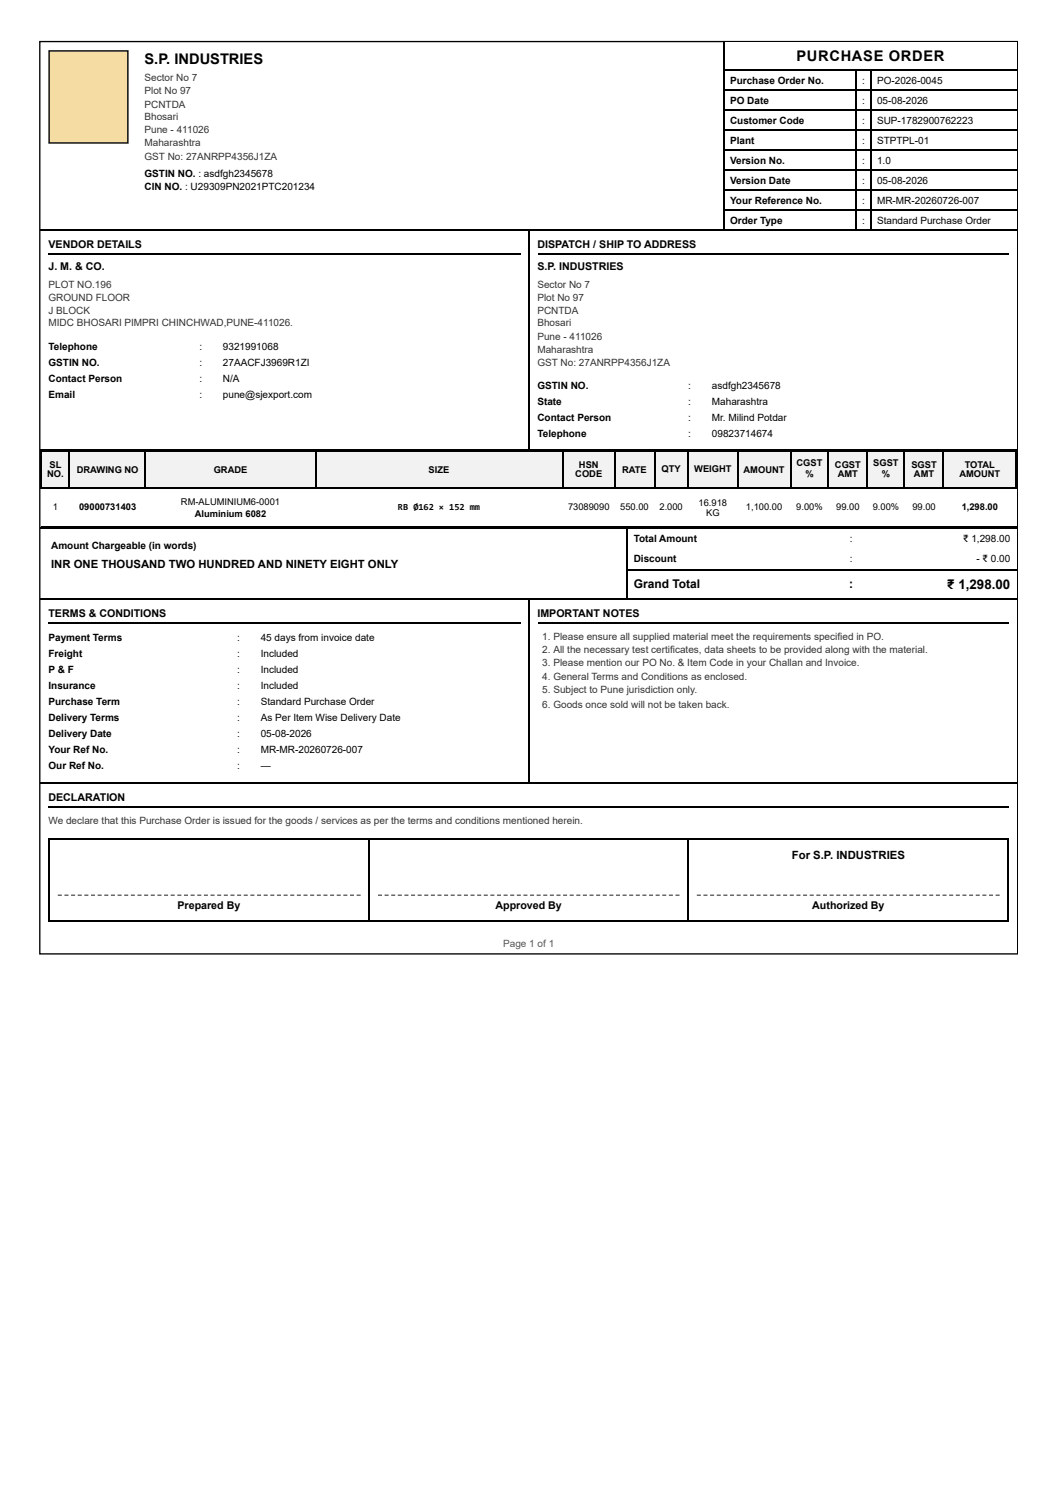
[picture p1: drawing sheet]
<svg xmlns="http://www.w3.org/2000/svg" width="210mm" height="297mm" viewBox="0 0 210 297" stroke-linecap="round" stroke-linejoin="round" font-family="sans-serif">
<defs><g id="words">
<g font-size="2.9">
<text x="28.7" y="12.6">S.P. INDUSTRIES</text>
<text x="158" y="12.1">PURCHASE ORDER</text>
</g>
<text font-size="2.6" x="187.9" y="116.9">₹ 1,298.00</text>
<g font-size="2.4">
<text x="125.7" y="116.6">Grand Total</text>
<text x="168.4" y="116.6">:</text>
</g>
<g font-size="2.2">
<text x="10.1" y="112.6">INR ONE THOUSAND TWO HUNDRED AND NINETY EIGHT ONLY</text>
<text x="157" y="170.3">For S.P. INDUSTRIES</text>
</g>
<g font-size="2.1">
<text x="9.6" y="49.1">VENDOR DETAILS</text>
<text x="9.6" y="53.6">J. M. &amp; CO.</text>
<text x="106.6" y="49.1">DISPATCH / SHIP TO ADDRESS</text>
<text x="106.6" y="53.6">S.P. INDUSTRIES</text>
<text x="9.6" y="122.4">TERMS &amp; CONDITIONS</text>
<text x="106.6" y="122.4">IMPORTANT NOTES</text>
<text x="9.6" y="158.9">DECLARATION</text>
<text x="35.2" y="180.4">Prepared By</text>
<text x="98.3" y="180.4">Approved By</text>
<text x="161.1" y="180.4">Authorized By</text>
</g>
<g font-size="2" fill="#333">
<text x="28.7" y="16.1">Sector No 7</text>
<text x="28.7" y="18.7">Plot No 97</text>
<text x="28.7" y="21.3">PCNTDA</text>
<text x="28.7" y="23.7">Bhosari</text>
<text x="28.7" y="26.4">Pune - 411026</text>
<text x="28.7" y="29">Maharashtra</text>
<text x="28.7" y="31.7">GST No: 27ANRPP4356J1ZA</text>
<text x="9.6" y="57.1">PLOT NO.196</text>
<text x="9.6" y="59.7">GROUND FLOOR</text>
<text x="106.6" y="57.1">Sector No 7</text>
<text x="106.6" y="59.7">Plot No 97</text>
<text x="9.6" y="62.4">J BLOCK</text>
<text x="9.6" y="64.7">MIDC BHOSARI PIMPRI CHINCHWAD,PUNE-411026.</text>
<text x="106.6" y="62.4">PCNTDA</text>
<text x="106.6" y="64.7">Bhosari</text>
<text x="106.6" y="67.4">Pune - 411026</text>
<text x="106.6" y="70">Maharashtra</text>
<text x="106.6" y="72.7">GST No: 27ANRPP4356J1ZA</text>
<text x="107.6" y="126.9">1 . Please ensure all supplied material meet the requirements specified in PO.</text>
<text x="107.6" y="129.6">2. All the necessary test certificates, data sheets to be provided along with the material.</text>
<text x="107.6" y="132.2">3. Please mention our PO No. &amp; Item Code in your Challan and Invoice.</text>
<text x="107.6" y="134.8">4. General Terms and Conditions as enclosed.</text>
<text x="107.6" y="137.5">5. Subject to Pune jurisdiction only.</text>
<text x="107.6" y="140.4">6. Goods once sold will not be taken back.</text>
<text x="9.6" y="163.4">We declare that this Purchase Order is issued for the goods / services as per the terms and conditions mentioned herein.</text>
</g>
<g font-size="2">
<text x="144.8" y="16.6">Purchase Order No.</text>
<text x="171" y="16.6">:</text>
<text x="173.9" y="16.6">PO-2026-0045</text>
<text x="144.8" y="20.5">PO Date</text>
<text x="171" y="20.5">:</text>
<text x="173.9" y="20.5">05-08-2026</text>
<text x="144.8" y="24.5">Customer Code</text>
<text x="144.8" y="28.5">Plant</text>
<text x="171" y="24.5">:</text>
<text x="171" y="28.5">:</text>
<text x="173.9" y="24.5">SUP-1782900762223</text>
<text x="173.9" y="28.5">STPTPL-01</text>
<text x="28.7" y="35.1">GSTIN NO. : asdfgh2345678</text>
<text x="144.8" y="32.5">Version No.</text>
<text x="171" y="32.5">:</text>
<text x="173.9" y="32.5">1.0</text>
<text x="28.7" y="37.7">CIN NO. : U29309PN2021PTC201234</text>
<text x="144.8" y="36.4">Version Date</text>
<text x="144.8" y="40.4">Your Reference No.</text>
<text x="171" y="36.4">:</text>
<text x="171" y="40.4">:</text>
<text x="173.9" y="36.4">05-08-2026</text>
<text x="173.9" y="40.4">MR-MR-20260726-007</text>
<text x="144.8" y="44.4">Order Type</text>
<text x="171" y="44.4">:</text>
<text x="173.9" y="44.4">Standard Purchase Order</text>
<text x="9.6" y="69.5">Telephone</text>
<text x="39.5" y="69.5">:</text>
<text x="44.2" y="69.5">9321991068</text>
<text x="9.6" y="72.7">GSTIN NO.</text>
<text x="9.6" y="75.8">Contact Person</text>
<text x="39.5" y="72.7">:</text>
<text x="39.5" y="75.8">:</text>
<text x="44.2" y="72.7">27AACFJ3969R1ZI</text>
<text x="44.2" y="75.8">N/A</text>
<text x="106.6" y="77.2">GSTIN NO.</text>
<text x="136.5" y="77.2">:</text>
<text x="141.2" y="77.2">asdfgh2345678</text>
<text x="9.6" y="79">Email</text>
<text x="39.5" y="79">:</text>
<text x="44.2" y="79">pune@sjexport.com</text>
<text x="106.6" y="80.3">State</text>
<text x="106.6" y="83.5">Contact Person</text>
<text x="136.5" y="80.3">:</text>
<text x="136.5" y="83.5">:</text>
<text x="141.2" y="80.3">Maharashtra</text>
<text x="141.2" y="83.5">Mr. Milind Potdar</text>
<text x="106.6" y="86.7">Telephone</text>
<text x="136.5" y="86.7">:</text>
<text x="141.2" y="86.7">09823714674</text>
<text x="125.7" y="107.6">Total Amount</text>
<text x="168.5" y="107.6">:</text>
<text x="191" y="107.6">₹ 1,298.00</text>
<text x="10.1" y="108.9">Amount Chargeable (in words)</text>
<text x="125.7" y="111.6">Discount</text>
<text x="168.5" y="111.6">:</text>
<text x="193.6" y="111.6">- ₹ 0.00</text>
<text x="9.6" y="127.2">Payment Terms</text>
<text x="9.6" y="130.4">Freight</text>
<text x="47" y="127.2">:</text>
<text x="47" y="130.4">:</text>
<text x="51.7" y="127.2">45 days from invoice date</text>
<text x="51.7" y="130.4">Included</text>
<text x="9.6" y="133.5">P &amp; F</text>
<text x="9.6" y="136.7">Insurance</text>
<text x="47" y="133.5">:</text>
<text x="47" y="136.7">:</text>
<text x="51.7" y="133.5">Included</text>
<text x="51.7" y="136.7">Included</text>
<text x="9.6" y="139.9">Purchase Term</text>
<text x="9.6" y="143.1">Delivery Terms</text>
<text x="47" y="139.9">:</text>
<text x="47" y="143.1">:</text>
<text x="51.7" y="139.9">Standard Purchase Order</text>
<text x="51.7" y="143.1">As Per Item Wise Delivery Date</text>
<text x="9.6" y="146.2">Delivery Date</text>
<text x="9.6" y="149.4">Your Ref No.</text>
<text x="47" y="146.2">:</text>
<text x="47" y="149.4">:</text>
<text x="51.7" y="146.2">05-08-2026</text>
<text x="51.7" y="149.4">MR-MR-20260726-007</text>
<text x="9.6" y="152.6">Our Ref No.</text>
<text x="47" y="152.6">:</text>
<text x="51.7" y="152.6">—</text>
</g>
<text font-size="2" fill="#555" x="99.8" y="187.8">Page 1 of 1</text>
<g font-size="1.9">
<text x="9.3" y="94.6">NO.</text>
<text x="9.8" y="92.8">SL</text>
<text x="15.2" y="93.8">DRAWING NO</text>
<text x="42.4" y="93.8">GRADE</text>
<text x="85" y="93.8">SIZE</text>
<text x="114.1" y="94.6">CODE</text>
<text x="114.8" y="92.8">HSN</text>
<text x="123.4" y="93.8">RATE</text>
<text x="131.2" y="93.6">QTY</text>
<text x="137.7" y="93.6">WEIGHT</text>
<text x="147.5" y="93.8">AMOUNT</text>
<text x="158" y="92.5">CGST</text>
<text x="159.7" y="94.6">%</text>
<text x="165.6" y="92.8">CGST</text>
<text x="166.2" y="94.6">AMT</text>
<text x="173.2" y="92.5">SGST</text>
<text x="174.9" y="94.6">%</text>
<text x="180.7" y="92.8">SGST</text>
<text x="181.3" y="94.6">AMT</text>
<text x="190.3" y="94.6">AMOUNT</text>
<text x="191.3" y="92.8">TOTAL</text>
<text x="10.5" y="101.2">1</text>
<text x="15.7" y="101.2">09000731403</text>
<text x="35.9" y="100.2">RM-ALUMINIUM6-0001</text>
<text x="78.9" y="101.2">RB Ø162 × 152 mm</text>
<text x="112.7" y="101.2">73089090</text>
<text x="123" y="101.2">550.00</text>
<text x="130.8" y="101.2">2.000</text>
<text x="138.6" y="100.5">16.918</text>
<text x="147.9" y="101.2">1,100.00</text>
<text x="157.9" y="101.2">9.00%</text>
<text x="165.8" y="101.2">99.00</text>
<text x="173.1" y="101.2">9.00%</text>
<text x="180.9" y="101.2">99.00</text>
<text x="190.7" y="101.2">1,298.00</text>
<text x="38.6" y="102.6">Aluminium 6082</text>
<text x="140" y="102.3">KG</text>
</g>
</g></defs>
<path d="M7.9 8.2h193.9v181h-193.9z" fill="none" stroke="#000" stroke-width=".26"/>
<path d="M143.8 8.4h57.9v5.5h-57.9z" fill="#fff"/>
<g fill="none" stroke="#000" stroke-width=".26">
<path d="M143.6 8.4v37.3M143.8 13.8h57.9M143.8 17.8h57.9M169.8 13.9v31.5M172.7 13.9v31.5M143.8 21.7h57.9M143.8 25.7h57.9M143.8 29.7h57.9M143.8 33.6h57.9M143.8 37.6h57.9M8 45.6h135.5M143.8 41.6h57.9"/>
<path d="M143.8 45.6h57.9"/>
</g>
<path d="M9.6 10h15.9v18.5h-15.9z" fill="#f4dca3"/>
<path d="M9.7 10.1h15.7v18.3h-15.7zM9.6 50.3h93.7M105 45.7v43.6M106.7 50.3h93.4M8 89.2h96.9M105.1 89.2h96.6" fill="none" stroke="#000" stroke-width=".26"/>
<g fill="#f2f2f2">
<path d="M8.3 89.3h5.5v7.4h-5.5z"/>
<path d="M13.8 89.3h15.1v7.4h-15.1z"/>
<path d="M28.9 89.3h33.6v7.4h-33.6z"/>
<path d="M62.5 89.3h49v7.4h-49z"/>
<path d="M111.5 89.3h10.6v7.4h-10.6z"/>
<path d="M122.1 89.3h7.6v7.4h-7.6z"/>
<path d="M129.7 89.3h6.9v7.4h-6.9z"/>
<path d="M136.6 89.3h9.8v7.4h-9.8z"/>
<path d="M146.4 89.3h10.3v7.4h-10.3z"/>
<path d="M156.7 89.3h7.7v7.4h-7.7z"/>
<path d="M164.4 89.3h7.7v7.4h-7.7z"/>
<path d="M172.1 89.3h7.4v7.4h-7.4z"/>
<path d="M179.5 89.3h7.6v7.4h-7.6z"/>
<path d="M187.1 89.3h14.6v7.4h-14.6z"/>
</g>
<g fill="none" stroke="#000" stroke-width=".26">
<path d="M8 89.5h193.7M8 96.9h193.7M8.2 89.3v7.7M13.7 89.3v7.7M28.8 89.3v7.7M62.7 89.3v7.7M111.6 89.3v7.7M121.9 89.3v7.7M129.9 89.3v7.7M136.5 89.3v7.7M146.3 89.3v7.7M156.9 89.3v7.7"/>
<path d="M164.3 89.3v7.7M171.9 89.3v7.7M179.3 89.3v7.7M187 89.3v7.7M201.6 89.3v7.7M8 104.8h116.2M8 118.8h116.2M8.3 104.6h193.4M124.3 104.7v14.3M124.4 113h77.3M124.4 104.8h77.3M124.4 118.8h77.3"/>
<path d="M9.6 123.6h93.7M106.7 123.6h93.4M9.6 160.1h190.5"/>
</g>
<g fill="#555">
<path d="M11.5 177.4h.8v.3h-.8zM12.8 177.4h.8v.3h-.8zM14.1 177.4h.8v.3h-.8zM15.4 177.4h.8v.3h-.8zM16.7 177.4h.8v.3h-.8zM18.1 177.4h.7v.3h-.7zM19.4 177.4h.8v.3h-.8zM20.7 177.4h.8v.3h-.8zM22 177.4h.8v.3h-.8zM23.3 177.4h.8v.3h-.8zM24.6 177.4h.8v.3h-.8zM26 177.4h.7v.3h-.7zM27.3 177.4h.8v.3h-.8zM28.6 177.4h.8v.3h-.8zM29.9 177.4h.8v.3h-.8zM31.2 177.4h.8v.3h-.8zM32.5 177.4h.8v.3h-.8zM33.9 177.4h.7v.3h-.7zM35.2 177.4h.8v.3h-.8zM36.5 177.4h.8v.3h-.8zM37.8 177.4h.8v.3h-.8zM39.1 177.4h.8v.3h-.8zM40.4 177.4h.8v.3h-.8zM41.8 177.4h.8v.3h-.8zM43.1 177.4h.8v.3h-.8zM44.4 177.4h.8v.3h-.8zM45.7 177.4h.8v.3h-.8zM47 177.4h.8v.3h-.8zM48.3 177.4h.8v.3h-.8zM49.7 177.4h.8v.3h-.8zM51 177.4h.8v.3h-.8zM52.3 177.4h.8v.3h-.8zM53.6 177.4h.8v.3h-.8zM54.9 177.4h.8v.3h-.8zM56.2 177.4h.8v.3h-.8zM57.6 177.4h.8v.3h-.8zM58.9 177.4h.8v.3h-.8zM60.2 177.4h.8v.3h-.8zM61.5 177.4h.8v.3h-.8zM62.8 177.4h.8v.3h-.8zM64.1 177.4h.8v.3h-.8zM65.5 177.4h.8v.3h-.8zM66.8 177.4h.8v.3h-.8zM68.1 177.4h.8v.3h-.8zM69.4 177.4h.8v.3h-.8zM70.7 177.4h.8v.3h-.8z"/>
<path d="M75 177.4h.8v.3h-.8zM76.3 177.4h.8v.3h-.8zM77.6 177.4h.8v.3h-.8zM78.9 177.4h.8v.3h-.8zM80.2 177.4h.8v.3h-.8zM81.5 177.4h.8v.3h-.8zM82.8 177.4h.8v.3h-.8zM84.1 177.4h.8v.3h-.8zM85.5 177.4h.7v.3h-.7zM86.8 177.4h.8v.3h-.8zM88.1 177.4h.8v.3h-.8zM89.4 177.4h.8v.3h-.8zM90.7 177.4h.8v.3h-.8zM92 177.4h.8v.3h-.8zM93.3 177.4h.8v.3h-.8zM94.6 177.4h.8v.3h-.8zM95.9 177.4h.8v.3h-.8zM97.3 177.4h.7v.3h-.7zM98.6 177.4h.8v.3h-.8zM99.9 177.4h.8v.3h-.8zM101.2 177.4h.8v.3h-.8zM102.5 177.4h.8v.3h-.8zM103.8 177.4h.8v.3h-.8zM105.1 177.4h.8v.3h-.8zM106.4 177.4h.8v.3h-.8zM107.7 177.4h.8v.3h-.8zM109.1 177.4h.7v.3h-.7zM110.4 177.4h.8v.3h-.8zM111.7 177.4h.8v.3h-.8zM113 177.4h.8v.3h-.8zM114.3 177.4h.8v.3h-.8zM115.6 177.4h.8v.3h-.8zM116.9 177.4h.8v.3h-.8zM118.2 177.4h.8v.3h-.8zM119.5 177.4h.8v.3h-.8zM120.9 177.4h.7v.3h-.7zM122.2 177.4h.8v.3h-.8zM123.5 177.4h.8v.3h-.8zM124.8 177.4h.8v.3h-.8zM126.1 177.4h.8v.3h-.8zM127.4 177.4h.8v.3h-.8zM128.7 177.4h.8v.3h-.8zM130 177.4h.8v.3h-.8zM131.3 177.4h.8v.3h-.8zM132.7 177.4h.7v.3h-.7zM134 177.4h.8v.3h-.8z"/>
<path d="M138.2 177.4h.8v.3h-.8zM139.5 177.4h.8v.3h-.8zM140.8 177.4h.8v.3h-.8zM142.2 177.4h.7v.3h-.7zM143.5 177.4h.8v.3h-.8zM144.8 177.4h.8v.3h-.8zM146.1 177.4h.8v.3h-.8zM147.4 177.4h.8v.3h-.8zM148.7 177.4h.8v.3h-.8zM150.1 177.4h.7v.3h-.7zM151.4 177.4h.8v.3h-.8zM152.7 177.4h.8v.3h-.8zM154 177.4h.8v.3h-.8zM155.3 177.4h.8v.3h-.8zM156.6 177.4h.8v.3h-.8zM158 177.4h.8v.3h-.8zM159.3 177.4h.8v.3h-.8zM160.6 177.4h.8v.3h-.8zM161.9 177.4h.8v.3h-.8zM163.2 177.4h.8v.3h-.8zM164.5 177.4h.8v.3h-.8zM165.9 177.4h.8v.3h-.8zM167.2 177.4h.8v.3h-.8zM168.5 177.4h.8v.3h-.8zM169.8 177.4h.8v.3h-.8zM171.1 177.4h.8v.3h-.8zM172.4 177.4h.8v.3h-.8zM173.8 177.4h.8v.3h-.8zM175.1 177.4h.8v.3h-.8zM176.4 177.4h.8v.3h-.8zM177.7 177.4h.8v.3h-.8zM179 177.4h.8v.3h-.8zM180.3 177.4h.8v.3h-.8zM181.7 177.4h.8v.3h-.8zM183 177.4h.8v.3h-.8zM184.3 177.4h.8v.3h-.8zM185.6 177.4h.8v.3h-.8zM186.9 177.4h.8v.3h-.8zM188.2 177.4h.8v.3h-.8zM189.6 177.4h.8v.3h-.8zM190.9 177.4h.8v.3h-.8zM192.2 177.4h.8v.3h-.8zM193.5 177.4h.8v.3h-.8zM194.8 177.4h.8v.3h-.8zM196.2 177.4h.7v.3h-.7zM197.5 177.4h.8v.3h-.8z"/>
</g>
<path d="M105 119v36.5M8 155.4h193.7M9.6 166.5h190.5M9.7 166.3v16.4M73.2 166.3v16.4M136.5 166.3v16.4M200 166.3v16.4M9.6 182.6h190.5" fill="none" stroke="#000" stroke-width=".26"/>
<use href="#words"/>
</svg>
